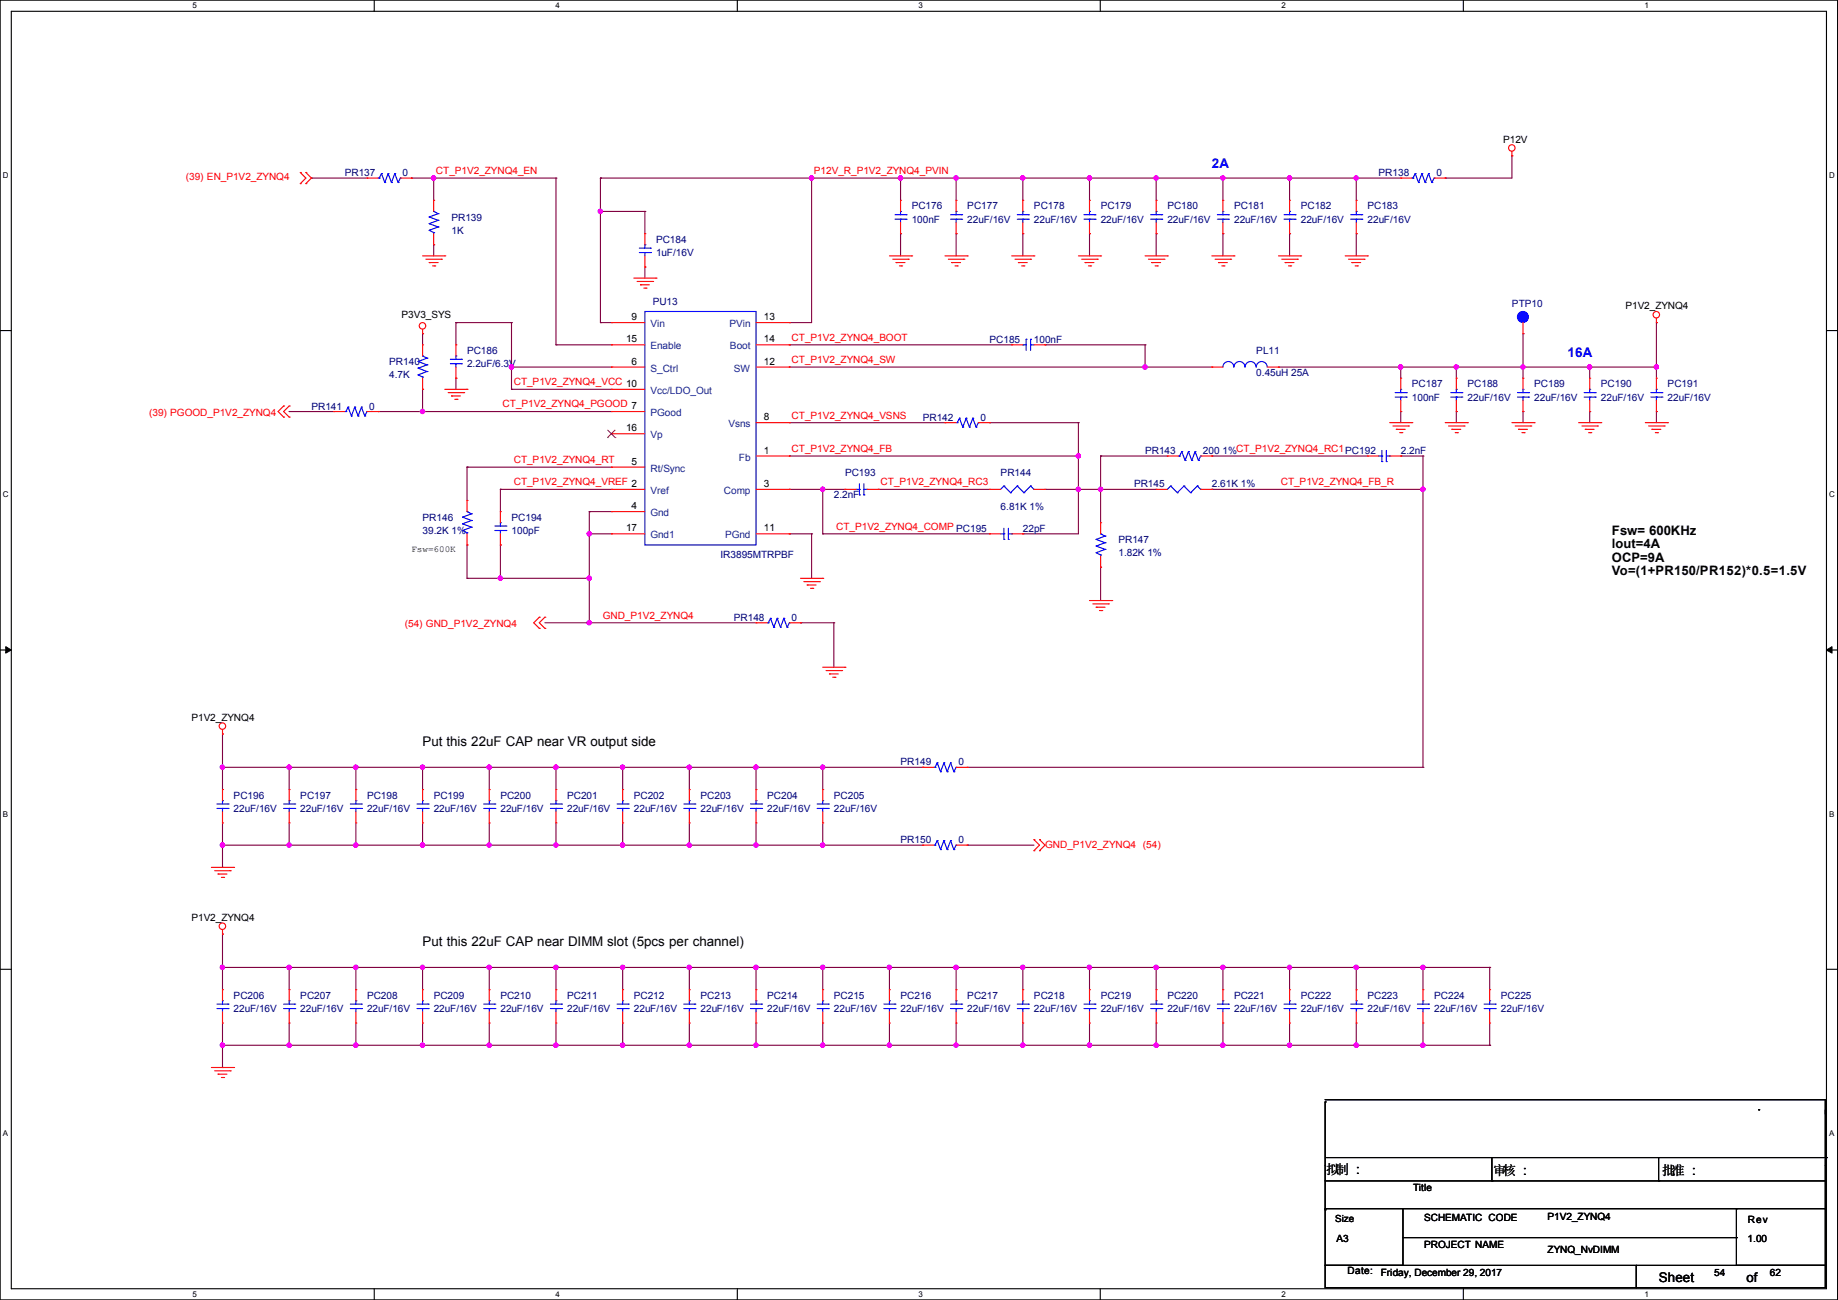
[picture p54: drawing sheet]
<svg xmlns="http://www.w3.org/2000/svg" width="420mm" height="297mm" viewBox="0 0 420 297" stroke-linecap="round" stroke-linejoin="round" font-family="sans-serif">
<defs><g id="words">
<g font-size="3" fill="#00f">
<text x="276.9" y="38.4">2A</text>
<text x="358.2" y="81.6">16A</text>
</g>
<g font-size="3">
<text x="368.4" y="122.2">Fsw= 600KHz</text>
<text x="368.4" y="125.3">Iout=4A</text>
<text x="368.4" y="128.3">OCP=9A</text>
<text x="368.4" y="131.4">Vo=(1+PR150/PR152)*0.5=1.5V</text>
<text x="96.6" y="170.4">Put this 22uF CAP near VR output side</text>
<text x="96.6" y="216.2">Put this 22uF CAP near DIMM slot (5pcs per channel)</text>
<text x="303.1" y="268.2">拟制 :::</text>
<text x="303.1" y="268.2">拟制</text>
<text x="341.2" y="268.5">审核 :::</text>
<text x="341.2" y="268.5">审核</text>
<text x="379.8" y="268.5">批准 :::</text>
<text x="379.8" y="268.5">批准</text>
<text x="379" y="292.9">Sheet</text>
<text x="399.1" y="292.8">of</text>
</g>
<g font-size="2.3">
<text x="343.5" y="32.6">P12V</text>
<text x="371.4" y="70.7">P1V2_ZYNQ4</text>
<text x="91.7" y="72.7">P3V3_SYS</text>
<text x="144.3" y="73.2">9</text>
<text x="174.6" y="73.2">13</text>
<text x="143.1" y="78.2">15</text>
<text x="144.3" y="83.3">6</text>
<text x="174.6" y="83.3">12</text>
<text x="174.6" y="78.2">14</text>
<text x="143.1" y="98.6">16</text>
<text x="174.6" y="96">8</text>
<text x="144.3" y="106.2">5</text>
<text x="174.6" y="103.6">1</text>
<text x="174.6" y="111.3">3</text>
<text x="144.3" y="116.3">4</text>
<text x="143.1" y="121.4">17</text>
<text x="174.6" y="121.4">11</text>
<text x="43.7" y="164.7">P1V2_ZYNQ4</text>
<text x="43.7" y="210.4">P1V2_ZYNQ4</text>
<text x="322.9" y="272.1">Title</text>
<text x="325.4" y="279">SCHEMATIC CODE</text>
<text x="353.6" y="278.7">P1V2_ZYNQ4</text>
<text x="399.4" y="279.5">Rev</text>
<text x="305.4" y="283.8">A3</text>
<text x="325.4" y="285.1">PROJECT NAME</text>
<text x="353.6" y="286.3">ZYNQ_NvDIMM</text>
<text x="399.4" y="283.8">1.00</text>
<text x="307.9" y="291.2">Date:</text>
<text x="315.5" y="291.4">Friday, December 29, 2017</text>
<text x="391.7" y="291.4">54</text>
<text x="404.4" y="291.4">62</text>
</g>
<g font-size="2.3" fill="#f00">
<text x="42.5" y="41.2">(39) EN_P1V2_ZYNQ4</text>
<text x="99.6" y="39.8">CT_P1V2_ZYNQ4_EN</text>
<text x="186" y="39.8">P12V_R_P1V2_ZYNQ4_PVIN</text>
<text x="180.9" y="77.9">CT_P1V2_ZYNQ4_BOOT</text>
<text x="180.9" y="82.9">CT_P1V2_ZYNQ4_SW</text>
<text x="117.4" y="88">CT_P1V2_ZYNQ4_VCC 10</text>
<text x="34.1" y="95.1">(39) PGOOD_P1V2_ZYNQ4</text>
<text x="114.9" y="93.1">CT_P1V2_ZYNQ4_PGOOD 7</text>
<text x="180.9" y="95.6">CT_P1V2_ZYNQ4_VSNS</text>
<text x="117.4" y="105.8">CT_P1V2_ZYNQ4_RT</text>
<text x="180.9" y="103.3">CT_P1V2_ZYNQ4_FB</text>
<text x="117.4" y="110.9">CT_P1V2_ZYNQ4_VREF 2</text>
<text x="201.2" y="110.9">CT_P1V2_ZYNQ4_RC3</text>
<text x="292.7" y="110.9">CT_P1V2_ZYNQ4_FB_R</text>
<text x="191.1" y="121">CT_P1V2_ZYNQ4_COMP PC195</text>
<text x="92.5" y="143.3">(54) GND_P1V2_ZYNQ4</text>
<text x="137.7" y="141.4">GND_P1V2_ZYNQ4</text>
<text x="238.8" y="193.6">GND_P1V2_ZYNQ4 (54)</text>
</g>
<g font-size="2.3" fill="#000080">
<text x="78.8" y="40.2">PR137</text>
<text x="92" y="40.2">0</text>
<text x="315" y="40.2">PR138</text>
<text x="328.2" y="40.2">0</text>
<text x="208.3" y="47.8">PC176</text>
<text x="221" y="47.8">PC177</text>
<text x="236.3" y="47.8">PC178</text>
<text x="251.5" y="47.8">PC179</text>
<text x="266.8" y="47.8">PC180</text>
<text x="282" y="47.8">PC181</text>
<text x="297.2" y="47.8">PC182</text>
<text x="312.5" y="47.8">PC183</text>
<text x="103.2" y="50.4">PR139</text>
<text x="103.2" y="53.4">1K</text>
<text x="208.3" y="50.9">100nF</text>
<text x="221" y="50.9">22uF/16V</text>
<text x="236.3" y="50.9">22uF/16V</text>
<text x="251.5" y="50.9">22uF/16V</text>
<text x="266.8" y="50.9">22uF/16V</text>
<text x="282" y="50.9">22uF/16V</text>
<text x="297.2" y="50.9">22uF/16V</text>
<text x="312.5" y="50.9">22uF/16V</text>
<text x="149.9" y="55.5">PC184</text>
<text x="149.9" y="58.5">1uF/16V</text>
<text x="149.1" y="69.7">PU13</text>
<text x="345.5" y="70.2">PTP10</text>
<text x="88.9" y="83.4">PR140</text>
<text x="106.7" y="80.9">PC186</text>
<text x="106.7" y="83.9">2.2uF/6.3V</text>
<text x="226.1" y="78.3">PC185</text>
<text x="236.3" y="78.3">100nF</text>
<text x="287.1" y="80.9">PL11</text>
<text x="88.9" y="86.4">4.7K</text>
<text x="287.1" y="85.9">0.45uH 25A</text>
<text x="322.6" y="88.5">PC187</text>
<text x="335.3" y="88.5">PC188</text>
<text x="350.6" y="88.5">PC189</text>
<text x="365.8" y="88.5">PC190</text>
<text x="381.1" y="88.5">PC191</text>
<text x="71.2" y="93.6">PR141</text>
<text x="84.4" y="93.6">0</text>
<text x="322.6" y="91.5">100nF</text>
<text x="335.3" y="91.5">22uF/16V</text>
<text x="350.6" y="91.5">22uF/16V</text>
<text x="365.8" y="91.5">22uF/16V</text>
<text x="381.1" y="91.5">22uF/16V</text>
<text x="210.9" y="96.1">PR142</text>
<text x="224.1" y="96.1">0</text>
<text x="261.7" y="103.7">PR143</text>
<text x="274.9" y="103.7">200 1%CT_P1V2_ZYNQ4_RC1PC192</text>
<text x="320.1" y="103.7">2.2nF</text>
<text x="190.6" y="113.9">2.2nF</text>
<text x="193.1" y="108.8">PC193</text>
<text x="228.7" y="108.8">PR144</text>
<text x="259.1" y="111.3">PR145</text>
<text x="276.9" y="111.3">2.61K 1%</text>
<text x="96.6" y="119">PR146</text>
<text x="116.9" y="119">PC194</text>
<text x="228.7" y="116.4">6.81K 1%</text>
<text x="96.6" y="122">39.2K 1%</text>
<text x="116.9" y="122">100pF</text>
<text x="233.7" y="121.5">22pF</text>
<text x="255.6" y="124">PR147</text>
<text x="164.6" y="127.6">IR3895MTRPBF</text>
<text x="255.6" y="127.1">1.82K 1%</text>
<text x="167.7" y="141.8">PR148</text>
<text x="180.9" y="141.8">0</text>
<text x="205.8" y="174.8">PR149</text>
<text x="219" y="174.8">0</text>
<text x="53.4" y="182.5">PC196</text>
<text x="53.4" y="185.5">22uF/16V</text>
<text x="68.6" y="182.5">PC197</text>
<text x="68.6" y="185.5">22uF/16V</text>
<text x="83.9" y="182.5">PC198</text>
<text x="83.9" y="185.5">22uF/16V</text>
<text x="99.1" y="182.5">PC199</text>
<text x="99.1" y="185.5">22uF/16V</text>
<text x="114.4" y="182.5">PC200</text>
<text x="114.4" y="185.5">22uF/16V</text>
<text x="129.6" y="182.5">PC201</text>
<text x="129.6" y="185.5">22uF/16V</text>
<text x="144.8" y="182.5">PC202</text>
<text x="144.8" y="185.5">22uF/16V</text>
<text x="160.1" y="182.5">PC203</text>
<text x="160.1" y="185.5">22uF/16V</text>
<text x="175.3" y="182.5">PC204</text>
<text x="175.3" y="185.5">22uF/16V</text>
<text x="190.6" y="182.5">PC205</text>
<text x="190.6" y="185.5">22uF/16V</text>
<text x="205.8" y="192.6">PR150</text>
<text x="219" y="192.6">0</text>
<text x="53.4" y="228.2">PC206</text>
<text x="53.4" y="231.2">22uF/16V</text>
<text x="68.6" y="228.2">PC207</text>
<text x="68.6" y="231.2">22uF/16V</text>
<text x="83.9" y="228.2">PC208</text>
<text x="83.9" y="231.2">22uF/16V</text>
<text x="99.1" y="228.2">PC209</text>
<text x="99.1" y="231.2">22uF/16V</text>
<text x="114.4" y="228.2">PC210</text>
<text x="114.4" y="231.2">22uF/16V</text>
<text x="129.6" y="228.2">PC211</text>
<text x="129.6" y="231.2">22uF/16V</text>
<text x="144.8" y="228.2">PC212</text>
<text x="144.8" y="231.2">22uF/16V</text>
<text x="160.1" y="228.2">PC213</text>
<text x="160.1" y="231.2">22uF/16V</text>
<text x="175.3" y="228.2">PC214</text>
<text x="175.3" y="231.2">22uF/16V</text>
<text x="190.6" y="228.2">PC215</text>
<text x="190.6" y="231.2">22uF/16V</text>
<text x="205.8" y="228.2">PC216</text>
<text x="205.8" y="231.2">22uF/16V</text>
<text x="221" y="228.2">PC217</text>
<text x="221" y="231.2">22uF/16V</text>
<text x="236.3" y="228.2">PC218</text>
<text x="236.3" y="231.2">22uF/16V</text>
<text x="251.5" y="228.2">PC219</text>
<text x="251.5" y="231.2">22uF/16V</text>
<text x="266.8" y="228.2">PC220</text>
<text x="266.8" y="231.2">22uF/16V</text>
<text x="282" y="228.2">PC221</text>
<text x="282" y="231.2">22uF/16V</text>
<text x="297.2" y="228.2">PC222</text>
<text x="297.2" y="231.2">22uF/16V</text>
<text x="312.5" y="228.2">PC223</text>
<text x="312.5" y="231.2">22uF/16V</text>
<text x="327.7" y="228.2">PC224</text>
<text x="327.7" y="231.2">22uF/16V</text>
<text x="343" y="228.2">PC225</text>
<text x="343" y="231.2">22uF/16V</text>
</g>
<g font-size="2.3" fill="#004080">
<text x="148.6" y="74.8">Vin</text>
<text x="166.7" y="74.8">PVin</text>
<text x="148.6" y="79.8">Enable</text>
<text x="166.8" y="79.8">Boot</text>
<text x="148.6" y="84.9">S_Ctrl</text>
<text x="167.7" y="84.9">SW</text>
<text x="148.6" y="95.1">PGood</text>
<text x="148.6" y="90">Vcc/LDO_Out</text>
<text x="148.6" y="100.2">Vp</text>
<text x="166.5" y="97.6">Vsns</text>
<text x="148.6" y="107.8">Rt/Sync</text>
<text x="168.8" y="105.2">Fb</text>
<text x="148.6" y="112.9">Vref</text>
<text x="165.4" y="112.9">Comp</text>
<text x="148.6" y="117.9">Gnd</text>
<text x="148.6" y="123">Gnd1</text>
<text x="165.7" y="123">PGnd</text>
</g>
<text font-size="2.2" x="305.1" y="279.2">Size</text>
<text font-size="2.1" x="94" y="126.2">Fsw=600K</text>
<g font-size="1.8">
<text x="44" y="1.9">5</text>
<text x="127" y="1.9">4</text>
<text x="209.9" y="1.9">3</text>
<text x="292.9" y="1.9">2</text>
<text x="375.8" y="1.9">1</text>
<text x=".7" y="40.6">D</text>
<text x="418" y="40.6">D</text>
<text x=".7" y="113.6">C</text>
<text x="418" y="113.6">C</text>
<text x=".7" y="186.6">B</text>
<text x="418" y="186.6">B</text>
<text x=".7" y="259.5">A</text>
<text x="418" y="259.5">A</text>
<text x="44" y="296.3">5</text>
<text x="127" y="296.3">4</text>
<text x="209.9" y="296.3">3</text>
<text x="292.9" y="296.3">2</text>
<text x="375.8" y="296.3">1</text>
</g>
</g></defs>
<path d="M0 0h419.9v297h-419.9zM2.6 2.6h414.8v291.8h-414.8z" fill="none" stroke="#000" stroke-width=".25"/>
<g fill="#fff">
<path d="M44 .3h1v2h-1z"/>
<path d="M44 294.7h1v2h-1z"/>
</g>
<path d="M85.5 0v2.6M85.5 294.4v2.6" fill="none" stroke="#000" stroke-width=".25"/>
<g fill="#fff">
<path d="M127 .3h.9v2h-.9z"/>
<path d="M127 294.7h.9v2h-.9z"/>
</g>
<path d="M168.5 0v2.6M168.5 294.4v2.6" fill="none" stroke="#000" stroke-width=".25"/>
<g fill="#fff">
<path d="M209.9 .3h1v2h-1z"/>
<path d="M209.9 294.7h1v2h-1z"/>
</g>
<path d="M251.4 0v2.6M251.4 294.4v2.6" fill="none" stroke="#000" stroke-width=".25"/>
<g fill="#fff">
<path d="M292.9 .3h.9v2h-.9z"/>
<path d="M292.9 294.7h.9v2h-.9z"/>
</g>
<path d="M334.4 0v2.6M334.4 294.4v2.6" fill="none" stroke="#000" stroke-width=".25"/>
<g fill="#fff">
<path d="M375.8 .3h1v2h-1z"/>
<path d="M375.8 294.7h1v2h-1z"/>
<path d="M.7 39h1.2v2h-1.2z"/>
<path d="M418 39h1.3v2h-1.3z"/>
<path d="M.7 112h1.2v2h-1.2z"/>
<path d="M418 112h1.3v2h-1.3z"/>
</g>
<path d="M0 75.5h2.6M417.4 75.5h2.5" fill="none" stroke="#000" stroke-width=".25"/>
<g fill="#fff">
<path d="M.7 185h1.2v1.9h-1.2z"/>
<path d="M418 185h1.2v1.9h-1.2z"/>
</g>
<path d="M0 148.5h2.6M417.4 148.5h2.5" fill="none" stroke="#000" stroke-width=".25"/>
<path d="M1.3 147.7l1.3 .8-1.3 .7zM417.4 148.5l1.2-.8v1.5z" fill="#000" stroke="#000" stroke-width=".23"/>
<g fill="#fff">
<path d="M.7 257.9h1.2v2h-1.2z"/>
<path d="M418 257.9h1.2v2h-1.2z"/>
</g>
<g fill="none" stroke="#000" stroke-width=".25">
<path d="M0 221.4h2.6M417.4 221.4h2.5M302.8 251.8h.1M302.8 251.8v24.6M302.8 251.2h114.3M401.9 253.5h.1M417.1 251.2h.1M417.1 251.2v24.9M302.8 276.1h17.8v13h-17.8zM302.8 276.4h.1M302.8 269.8h114.3M303.1 264.5h114.3"/>
<path d="M320.6 276.1h76.2M340.9 269.8h.1M340.9 264.5v5.3M379 269.8h.1M379 264.5v5.3M396.8 276.1h20.3v13h-20.3zM396.8 276.1h.1M417.1 269.8h.1M417.1 266.2h.1M417.1 276.1h.1M417.4 264.5h.1M302.8 289.1h71.1v5.1h-71.1z"/>
<path d="M320.6 282.7h76.2M373.9 289.1h43.2v5.1h-43.2zM396.8 282.7h.1"/>
</g>
<g fill="none" stroke="#800040" stroke-width=".25">
<path d="M345.5 35.6h.1M345.5 35.6v5.1h-15.3M71.2 40.7h.1M71.2 40.7h12.7M94 40.7h.1M94 40.7h33M99.1 40.7h.1M99.1 55.9h.1M99.1 40.7v5.1M99.1 55.9v2.6M127 40.7h.1M127 40.7v38.1"/>
<path d="M137.2 40.7h.1M137.2 48.3h.1M137.2 40.7h182.9M137.2 40.7v33M137.2 48.3h10.2M147.4 48.3h.1M147.4 48.3v5.1M185.5 40.7h.1M185.5 40.7v33h-5.1M205.8 40.7h.1M205.8 53.4h.1M205.8 40.7v5.1"/>
<path d="M205.8 53.4v5.1M218.5 53.4h.1M218.5 40.7h.1M218.5 40.7v5.1M218.5 53.4v5.1M233.7 40.7h.1M233.7 53.4h.1M233.7 40.7v5.1M233.7 53.4v5.1M249 40.7h.1M249 53.4h.1M249 40.7v5.1"/>
<path d="M249 53.4v5.1M264.2 40.7h.1M264.2 53.4h.1M264.2 40.7v5.1M264.2 53.4v5.1M279.4 40.7h.1M279.4 53.4h.1M279.4 40.7v5.1M279.4 53.4v5.1M294.7 40.7h.1M294.7 53.4h.1M294.7 40.7v5.1"/>
<path d="M294.7 53.4v5.1M309.9 40.7h.1M309.9 53.4h.1M309.9 40.7v5.1M309.9 53.4v5.1M330.2 40.7h.1M96.6 76.2h.1M96.6 76.2v2.6M104.2 73.7h.1M104.2 73.7v5.1M104.2 73.7h12.7M116.9 73.7h.1"/>
<path d="M116.9 73.7v15.2M127 78.8h.1M127 78.8h12.7M137.2 73.7h.1M137.2 73.7h2.5M147.4 61h.1M147.4 61v2.5M180.4 78.8h.1M180.4 73.7h.1M180.4 78.8h50.8M238.8 78.8h.1M238.8 78.8h22.9"/>
<path d="M261.7 78.8h.1M261.7 78.8v5.1M348 76.2h.1M348 76.2v10.2M378.5 73.7h.1M378.5 73.7v12.7M66.1 94h.1M66.1 94h10.1M86.4 94h.1M86.4 94h53.3M96.6 88.9h.1M96.6 94h.1"/>
<path d="M96.6 88.9v5.1M104.2 86.4h.1M104.2 86.4v2.5M116.9 83.9h.1M116.9 88.9h.1M116.9 83.9h22.8M116.9 88.9h22.8M180.4 83.9h.1M180.4 96.6h.1M180.4 83.9h96.5M180.4 96.6h35.5M226.1 96.6h.1"/>
<path d="M226.1 96.6h20.3M246.4 96.6h.1M246.4 96.6v25.4h-12.7M261.7 83.9h.1M292.1 83.9h.1M292.1 83.9h86.4M320.1 83.9h.1M320.1 94h.1M320.1 83.9v2.5M320.1 94v2.6M332.8 83.9h.1M332.8 94h.1"/>
<path d="M332.8 83.9v2.5M332.8 94v2.6M348 83.9h.1M348 94h.1M348 94v2.6M363.3 83.9h.1M363.3 94h.1M363.3 83.9v2.5M363.3 94v2.6M378.5 94h.1M378.5 83.9h.1M378.5 94v2.6"/>
<path d="M106.7 106.7h.1M106.7 106.7v7.6M106.7 106.7h33M114.3 111.8h.1M114.3 111.8h25.4M114.3 111.8v5.1M134.7 116.9h.1M134.7 116.9h5M134.7 116.9v25.4M180.4 111.8h.1M180.4 104.2h.1M180.4 111.8h12.7"/>
<path d="M180.4 104.2h66M188 111.8h.1M188 111.8v10.2M200.7 111.8h.1M200.7 111.8h25.4M238.8 111.8h25.4M246.4 104.2h.1M246.4 111.8h.1M251.5 111.8h.1M251.5 104.2h.1M251.5 104.2v15.2M251.5 104.2h15.2"/>
<path d="M276.9 104.2h.1M276.9 111.8h.1M276.9 111.8h48.3M276.9 104.2h35.6M320.1 104.2h.1M320.1 104.2h5.1M325.2 104.2h.1M325.2 111.8h.1M325.2 104.2v71.1M106.7 132.1h.1M106.7 124.5h.1M106.7 132.1h28"/>
<path d="M106.7 124.5v7.6M114.3 132.1h.1M114.3 124.5h.1M114.3 124.5v7.6M134.7 122h.1M134.7 132.1h.1M134.7 122h5M180.4 122h.1M180.4 122h5.1M185.5 122h.1M185.5 122v10.1M188 122h.1"/>
<path d="M188 122h38.1M233.7 122h.1M251.5 129.6h.1M251.5 129.6v7.6M124.5 142.3h48.3M134.7 142.3h.1M182.9 142.3h.1M182.9 142.3h7.6M190.5 142.3h.1M190.5 142.3v10.1M50.8 167.7h.1M50.8 175.3h.1"/>
<path d="M50.8 167.7v12.7M50.8 175.3h160.1M66.1 175.3h.1M66.1 175.3v5.1M81.3 175.3h.1M81.3 175.3v5.1M96.6 175.3h.1M96.6 175.3v5.1M111.8 175.3h.1M111.8 175.3v5.1M127 175.3h.1M127 175.3v5.1"/>
<path d="M142.3 175.3h.1M142.3 175.3v5.1M157.5 175.3h.1M157.5 175.3v5.1M172.8 175.3h.1M172.8 175.3v5.1M188 175.3h.1M188 175.3v5.1M210.9 175.3h.1M221 175.3h104.2M325.2 175.3h.1M50.8 193.1h.1"/>
<path d="M50.8 198.2h.1M50.8 188v10.2M50.8 193.1h160.1M66.1 193.1h.1M66.1 188v5.1M81.3 193.1h.1M81.3 188v5.1M96.6 193.1h.1M96.6 188v5.1M111.8 193.1h.1M111.8 188v5.1M127 193.1h.1"/>
<path d="M127 188v5.1M142.3 193.1h.1M142.3 188v5.1M157.5 193.1h.1M157.5 188v5.1M172.8 193.1h.1M172.8 188v5.1M188 193.1h.1M188 188v5.1M221 193.1h.1M221 193.1h15.3M50.8 213.4h.1"/>
<path d="M50.8 213.4v12.7M50.8 221h.1M50.8 238.8h.1M50.8 233.7v10.2M50.8 221h289.6M50.8 238.8h289.6M66.1 221h.1M66.1 238.8h.1M66.1 221v5.1M66.1 233.7v5.1M81.3 221h.1M81.3 238.8h.1"/>
<path d="M81.3 221v5.1M81.3 233.7v5.1M96.6 221h.1M96.6 238.8h.1M96.6 221v5.1M96.6 233.7v5.1M111.8 221h.1M111.8 238.8h.1M111.8 221v5.1M111.8 233.7v5.1M127 221h.1M127 238.8h.1"/>
<path d="M127 221v5.1M127 233.7v5.1M142.3 221h.1M142.3 238.8h.1M142.3 221v5.1M142.3 233.7v5.1M157.5 221h.1M157.5 238.8h.1M157.5 221v5.1M157.5 233.7v5.1M172.8 221h.1M172.8 238.8h.1"/>
<path d="M172.8 221v5.1M172.8 233.7v5.1M188 221h.1M188 238.8h.1M188 221v5.1M188 233.7v5.1M203.2 221h.1M203.2 238.8h.1M203.2 221v5.1M203.2 233.7v5.1M218.5 221h.1M218.5 238.8h.1"/>
<path d="M218.5 221v5.1M218.5 233.7v5.1M233.7 221h.1M233.7 238.8h.1M233.7 221v5.1M233.7 233.7v5.1M249 221h.1M249 238.8h.1M249 221v5.1M249 233.7v5.1M264.2 221h.1M264.2 238.8h.1"/>
<path d="M264.2 221v5.1M264.2 233.7v5.1M279.4 221h.1M279.4 238.8h.1M279.4 221v5.1M279.4 233.7v5.1M294.7 221h.1M294.7 238.8h.1M294.7 221v5.1M294.7 233.7v5.1M309.9 221h.1M309.9 238.8h.1"/>
<path d="M309.9 221v5.1M309.9 233.7v5.1M325.2 221h.1M325.2 238.8h.1M325.2 221v5.1M325.2 233.7v5.1M340.4 221h.1M340.4 238.8h.1M340.4 221v5.1M340.4 233.7v5.1M50.8 243.9h.1"/>
</g>
<g fill="#f0f" stroke="#f0f" stroke-width=".25">
<circle cx="218.5" cy="40.7" r=".49"/>
<circle cx="205.8" cy="40.7" r=".49"/>
<circle cx="185.4" cy="40.7" r=".49"/>
<circle cx="320.1" cy="83.8" r=".49"/>
<circle cx="251.5" cy="111.8" r=".49"/>
<circle cx="116.9" cy="83.8" r=".49"/>
<circle cx="96.5" cy="94" r=".49"/>
<circle cx="378.5" cy="83.8" r=".49"/>
<circle cx="134.6" cy="142.3" r=".49"/>
<circle cx="363.2" cy="83.8" r=".49"/>
<circle cx="248.9" cy="40.7" r=".49"/>
<circle cx="233.7" cy="40.7" r=".49"/>
<circle cx="279.4" cy="40.7" r=".49"/>
<circle cx="264.2" cy="40.7" r=".49"/>
<circle cx="332.8" cy="83.8" r=".49"/>
<circle cx="188" cy="111.8" r=".49"/>
<circle cx="246.4" cy="104.2" r=".49"/>
<circle cx="246.4" cy="111.8" r=".49"/>
<circle cx="261.6" cy="83.8" r=".49"/>
<circle cx="137.2" cy="48.3" r=".49"/>
<circle cx="134.6" cy="121.9" r=".49"/>
<circle cx="114.3" cy="132.1" r=".49"/>
<circle cx="348" cy="83.8" r=".49"/>
<circle cx="99.1" cy="40.7" r=".49"/>
<circle cx="134.6" cy="132.1" r=".49"/>
<circle cx="294.7" cy="40.7" r=".49"/>
<circle cx="309.9" cy="40.7" r=".49"/>
<circle cx="50.8" cy="175.3" r=".49"/>
<circle cx="66.1" cy="175.3" r=".49"/>
<circle cx="81.3" cy="175.3" r=".49"/>
<circle cx="142.3" cy="175.3" r=".49"/>
<circle cx="127" cy="175.3" r=".49"/>
<circle cx="188" cy="175.3" r=".49"/>
<circle cx="157.5" cy="175.3" r=".49"/>
<circle cx="172.7" cy="175.3" r=".49"/>
<circle cx="96.5" cy="175.3" r=".49"/>
<circle cx="111.8" cy="175.3" r=".49"/>
<circle cx="50.8" cy="193.1" r=".49"/>
<circle cx="66.1" cy="193.1" r=".49"/>
<circle cx="81.3" cy="193.1" r=".49"/>
<circle cx="96.5" cy="193.1" r=".49"/>
<circle cx="111.8" cy="193.1" r=".49"/>
<circle cx="127" cy="193.1" r=".49"/>
<circle cx="142.3" cy="193.1" r=".49"/>
<circle cx="157.5" cy="193.1" r=".49"/>
<circle cx="172.7" cy="193.1" r=".49"/>
<circle cx="188" cy="193.1" r=".49"/>
<circle cx="81.3" cy="221" r=".49"/>
<circle cx="50.8" cy="221" r=".49"/>
<circle cx="66.1" cy="221" r=".49"/>
<circle cx="96.5" cy="221" r=".49"/>
<circle cx="142.3" cy="221" r=".49"/>
<circle cx="127" cy="221" r=".49"/>
<circle cx="157.5" cy="221" r=".49"/>
<circle cx="172.7" cy="221" r=".49"/>
<circle cx="188" cy="221" r=".49"/>
<circle cx="111.8" cy="221" r=".49"/>
<circle cx="50.8" cy="238.8" r=".49"/>
<circle cx="66.1" cy="238.8" r=".49"/>
<circle cx="81.3" cy="238.8" r=".49"/>
<circle cx="96.5" cy="238.8" r=".49"/>
<circle cx="111.8" cy="238.8" r=".49"/>
<circle cx="127" cy="238.8" r=".49"/>
<circle cx="142.3" cy="238.8" r=".49"/>
<circle cx="157.5" cy="238.8" r=".49"/>
<circle cx="172.7" cy="238.8" r=".49"/>
<circle cx="188" cy="238.8" r=".49"/>
<circle cx="203.2" cy="221" r=".49"/>
<circle cx="218.5" cy="221" r=".49"/>
<circle cx="233.7" cy="221" r=".49"/>
<circle cx="248.9" cy="221" r=".49"/>
<circle cx="264.2" cy="221" r=".49"/>
<circle cx="279.4" cy="221" r=".49"/>
<circle cx="294.7" cy="221" r=".49"/>
<circle cx="309.9" cy="221" r=".49"/>
<circle cx="325.1" cy="221" r=".49"/>
<circle cx="309.9" cy="238.8" r=".49"/>
<circle cx="325.1" cy="238.8" r=".49"/>
<circle cx="294.7" cy="238.8" r=".49"/>
<circle cx="264.2" cy="238.8" r=".49"/>
<circle cx="279.4" cy="238.8" r=".49"/>
<circle cx="233.7" cy="238.8" r=".49"/>
<circle cx="248.9" cy="238.8" r=".49"/>
<circle cx="203.2" cy="238.8" r=".49"/>
<circle cx="218.5" cy="238.8" r=".49"/>
<circle cx="325.1" cy="111.8" r=".49"/>
</g>
<g fill="none" stroke="#f00" stroke-width=".25">
<path d="M68.6 39.4h.1M68.6 39.4l1.3 1.3-1.3 1.3M69.9 39.4h.1M69.9 39.4l1.3 1.3-1.3 1.3M345.5 35.6h.1M345.5 34.6v1M68.6 42h.1M69.9 42h.1M83.9 40.7h.1M83.9 40.7h2.5M91.5 40.7h2.5M94 40.7h.1"/>
<path d="M96.6 58.5h5M97.3 59.2h3.6M98.1 60h.1M98.1 60h2M99.1 55.9h.1M99.1 45.8h.1M99.1 45.8v2.5M99.1 53.4v2.5M100.9 59.2h.1M101.6 58.5h.1M147.4 53.4h.1M147.4 53.4v2.5"/>
<path d="M147.4 58.5v2.5M203.2 58.5h5.1M204 59.2h3.6M204.8 60h.1M204.8 60h2M205.8 53.4h.1M205.8 45.8h.1M205.8 45.8v2.5M205.8 50.8v2.6M207.6 59.2h.1M208.3 58.5h.1M215.9 58.5h5.1"/>
<path d="M216.7 59.2h3.6M217.5 60h.1M217.5 60h2M218.5 53.4h.1M218.5 45.8h.1M218.5 45.8v2.5M218.5 50.8v2.6M220.3 59.2h.1M221 58.5h.1M231.2 58.5h5.1M231.9 59.2h3.6M232.7 60h.1"/>
<path d="M232.7 60h2M233.7 53.4h.1M233.7 45.8h.1M233.7 45.8v2.5M233.7 50.8v2.6M235.5 59.2h.1M236.3 58.5h.1M246.4 58.5h5.1M247.2 59.2h3.5M247.9 60h.1M247.9 60h2.1M249 53.4h.1"/>
<path d="M249 45.8h.1M249 45.8v2.5M249 50.8v2.6M250.7 59.2h.1M251.5 58.5h.1M261.7 58.5h5M262.4 59.2h3.6M263.2 60h.1M263.2 60h2M264.2 53.4h.1M264.2 45.8h.1M264.2 45.8v2.5"/>
<path d="M264.2 50.8v2.6M266 59.2h.1M266.7 58.5h.1M276.9 58.5h5.1M277.7 59.2h3.5M278.4 60h.1M278.4 60h2.1M279.4 53.4h.1M279.4 45.8h.1M279.4 45.8v2.5M279.4 50.8v2.6M281.2 59.2h.1"/>
<path d="M282 58.5h.1M292.1 58.5h5.1M292.9 59.2h3.6M293.7 60h.1M293.7 60h2M294.7 53.4h.1M294.7 45.8h.1M294.7 45.8v2.5M294.7 50.8v2.6M296.5 59.2h.1M297.2 58.5h.1M307.4 58.5h5.1"/>
<path d="M308.1 59.2h3.6M308.9 60h.1M308.9 60h2M309.9 53.4h.1M309.9 45.8h.1M309.9 45.8v2.5M309.9 50.8v2.6M311.7 59.2h.1M312.5 58.5h.1M320.1 40.7h.1M320.1 40.7h2.5M327.7 40.7h2.5"/>
<path d="M330.2 40.7h.1M96.6 76.2h.1M96.6 78.8h.1M96.6 75.2v1M96.6 78.8v2.5M98.8 60.7h.6M99.4 60.7h.1M104.2 78.8h.1M104.2 78.8v2.5M139.7 73.7h.1M139.7 78.8h.1M139.7 78.8h7.7"/>
<path d="M139.7 73.7h7.7M144.8 63.5h5.1M145.6 64.3h3.5M146.3 65.1h.1M146.3 65.1h2.1M147.1 65.8h.5M147.4 61h.1M147.6 65.8h.1M149.1 64.3h.1M149.9 63.5h.1M172.8 78.8h7.6M172.8 73.7h7.6"/>
<path d="M180.4 73.7h.1M180.4 78.8h.1M205.5 60.7h.5M206 60.7h.1M218.2 60.7h.5M218.7 60.7h.1M231.2 78.8h.1M231.2 78.8h2.5M233.5 60.7h.5M234 60.7h.1M236.3 78.8h2.5M238.8 78.8h.1"/>
<path d="M248.7 60.7h.5M249.2 60.7h.1M263.9 60.7h.6M264.5 60.7h.1M279.2 60.7h.5M279.7 60.7h.1M294.4 60.7h.5M294.9 60.7h.1M309.7 60.7h.5M310.2 60.7h.1M348 76.2h.1M348 73.7v2.5"/>
<path d="M378.5 73.7h.1M378.5 72.7v1M64.8 92.8h.1M64.8 95.3h.1M64.8 92.8l-1.3 1.2 1.3 1.3M66.1 92.8h.1M66.1 95.3h.1M66.1 92.8l-1.3 1.2 1.3 1.3M76.2 94h.1M76.2 94h2.6M83.9 94h2.5M86.4 94h.1"/>
<path d="M96.6 88.9h.1M96.6 86.4v2.5M101.6 88.9h5.1M102.4 89.7h3.6M103.2 90.5h.1M103.2 90.5h2M103.9 91.2h.5M104.2 86.4h.1M104.2 83.9v2.5M104.4 91.2h.1M106 89.7h.1M106.7 88.9h.1"/>
<path d="M139.7 83.9h.1M139.7 94h.1M139.7 88.9h.1M139.7 99.1h.1M139.7 88.9h7.7M139.7 94h7.7M139.7 83.9h7.7M139.7 99.1h7.7M172.8 96.6h7.6M172.8 83.9h7.6M180.4 96.6h.1M180.4 83.9h.1"/>
<path d="M215.9 96.6h.1M215.9 96.6h2.6M223.6 96.6h2.5M226.1 96.6h.1M276.9 83.9h.1M276.9 83.9h2.5M289.6 83.9h2.5M292.1 83.9h.1M317.5 96.6h5.1M318.3 97.3h3.6M319.1 98.1h.1M319.1 98.1h2"/>
<path d="M319.8 98.8h.5M320.1 94h.1M320.1 86.4h.1M320.1 86.4v2.5M320.1 91.5v2.5M320.3 98.8h.1M321.9 97.3h.1M322.6 96.6h.1M330.2 96.6h5.1M331 97.3h3.6M331.8 98.1h.1M331.8 98.1h2"/>
<path d="M332.5 98.8h.5M332.8 94h.1M332.8 86.4h.1M332.8 86.4v2.5M332.8 91.5v2.5M333 98.8h.1M334.6 97.3h.1M335.3 96.6h.1M345.5 96.6h5.1M346.2 97.3h3.6M347 98.1h.1M347 98.1h2"/>
<path d="M347.8 98.8h.5M348 94h.1M348 86.4h.1M348 86.4v2.5M348 91.5v2.5M348.3 98.8h.1M349.8 97.3h.1M350.6 96.6h.1M360.7 96.6h5.1M361.5 97.3h3.5M362.2 98.1h.1M362.2 98.1h2.1"/>
<path d="M363 98.8h.5M363.3 94h.1M363.3 86.4h.1M363.3 86.4v2.5M363.3 91.5v2.5M363.5 98.8h.1M365 97.3h.1M365.8 96.6h.1M376 96.6h5M376.7 97.3h3.6M377.5 98.1h.1M377.5 98.1h2"/>
<path d="M378.2 98.8h.6M378.5 94h.1M378.5 86.4h.1M378.5 86.4v2.5M378.5 91.5v2.5M378.8 98.8h.1M380.3 97.3h.1M381 96.6h.1M106.7 114.3h.1M106.7 114.3v2.6M114.3 116.9h.1M114.3 116.9v2.5"/>
<path d="M139.7 111.8h.1M139.7 116.9h.1M139.7 106.7h.1M139.7 111.8h7.7M139.7 116.9h7.7M139.7 106.7h7.7M172.8 111.8h7.6M172.8 104.2h7.6M180.4 104.2h.1M180.4 111.8h.1M193.1 111.8h.1M193.1 111.8h2.5"/>
<path d="M198.2 111.8h2.5M200.7 111.8h.1M226.1 111.8h.1M226.1 111.8h2.5M236.3 111.8h2.5M238.8 111.8h.1M251.5 119.4h.1M251.5 119.4v2.6M264.2 111.8h.1M264.2 111.8h2.5M266.7 104.2h.1M266.7 104.2h2.6"/>
<path d="M274.4 111.8h2.5M274.4 104.2h2.5M276.9 104.2h.1M276.9 111.8h.1M312.5 104.2h.1M312.5 104.2h2.5M317.5 104.2h2.6M320.1 104.2h.1M106.7 124.5h.1M106.7 122v2.5M114.3 124.5h.1M114.3 122v2.5"/>
<path d="M139.7 122h.1M139.7 122h7.7M172.8 122h7.6M180.4 122h.1M182.9 132.1h5.1M183.7 132.9h3.5M184.4 133.6h.1M184.4 133.6h2.1M185.2 134.4h.5M185.7 134.4h.1M187.2 132.9h.1M188 132.1h.1"/>
<path d="M226.1 122h.1M226.1 122h2.5M231.2 122h2.5M233.7 122h.1M249 137.2h5M249.7 138h3.6M250.5 138.7h.1M250.5 138.7h2M251.2 139.5h.6M251.5 129.6h.1M251.5 127v2.6M251.8 139.5h.1"/>
<path d="M253.3 138h.1M254 137.2h.1M123.2 141h.1M123.2 143.6h.1M123.2 141l-1.2 1.3 1.2 1.3M124.5 141h.1M124.5 143.6h.1M124.5 141l-1.3 1.3 1.3 1.3M172.8 142.3h.1M172.8 142.3h2.5M180.4 142.3h2.5M182.9 142.3h.1"/>
<path d="M188 152.4h5.1M188.8 153.2h3.5M189.5 154h.1M189.5 154h2.1M190.3 154.7h.5M190.8 154.7h.1M192.3 153.2h.1M193.1 152.4h.1M50.8 167.7h.1M50.8 166.7v1M210.9 175.3h.1M210.9 175.3h2.5"/>
<path d="M218.5 175.3h2.5M221 175.3h.1M48.3 198.2h5.1M49.1 198.9h3.5M49.8 199.7h.1M49.8 199.7h2.1M50.8 188h.1M50.8 180.4h.1M50.8 180.4v2.5M50.8 185.5v2.5M52.6 198.9h.1M53.4 198.2h.1"/>
<path d="M66.1 188h.1M66.1 180.4h.1M66.1 180.4v2.5M66.1 185.5v2.5M81.3 188h.1M81.3 180.4h.1M81.3 180.4v2.5M81.3 185.5v2.5M96.6 188h.1M96.6 180.4h.1M96.6 180.4v2.5M96.6 185.5v2.5"/>
<path d="M111.8 188h.1M111.8 180.4h.1M111.8 180.4v2.5M111.8 185.5v2.5M127 188h.1M127 180.4h.1M127 180.4v2.5M127 185.5v2.5M142.3 188h.1M142.3 180.4h.1M142.3 180.4v2.5M142.3 185.5v2.5"/>
<path d="M157.5 188h.1M157.5 180.4h.1M157.5 180.4v2.5M157.5 185.5v2.5M172.8 188h.1M172.8 180.4h.1M172.8 180.4v2.5M172.8 185.5v2.5M188 188h.1M188 180.4h.1M188 180.4v2.5M188 185.5v2.5"/>
<path d="M210.9 193.1h.1M210.9 193.1h2.5M218.5 193.1h2.5M221 193.1h.1M236.3 194.4h.1M236.3 191.8h.1M236.3 191.8l1.2 1.3-1.2 1.3M237.5 194.4h.1M237.5 191.8h.1M237.5 191.8l1.3 1.3-1.3 1.3M50.6 200.4h.5M50.8 213.4h.1"/>
<path d="M50.8 212.4v1M51.1 200.4h.1M50.8 233.7h.1M50.8 226.1h.1M50.8 226.1v2.5M50.8 231.2v2.5M66.1 233.7h.1M66.1 226.1h.1M66.1 226.1v2.5M66.1 231.2v2.5M81.3 233.7h.1M81.3 226.1h.1"/>
<path d="M81.3 226.1v2.5M81.3 231.2v2.5M96.6 233.7h.1M96.6 226.1h.1M96.6 226.1v2.5M96.6 231.2v2.5M111.8 233.7h.1M111.8 226.1h.1M111.8 226.1v2.5M111.8 231.2v2.5M127 233.7h.1M127 226.1h.1"/>
<path d="M127 226.1v2.5M127 231.2v2.5M142.3 233.7h.1M142.3 226.1h.1M142.3 226.1v2.5M142.3 231.2v2.5M157.5 233.7h.1M157.5 226.1h.1M157.5 226.1v2.5M157.5 231.2v2.5M172.8 233.7h.1M172.8 226.1h.1"/>
<path d="M172.8 226.1v2.5M172.8 231.2v2.5M188 233.7h.1M188 226.1h.1M188 226.1v2.5M188 231.2v2.5M203.2 233.7h.1M203.2 226.1h.1M203.2 226.1v2.5M203.2 231.2v2.5M218.5 233.7h.1M218.5 226.1h.1"/>
<path d="M218.5 226.1v2.5M218.5 231.2v2.5M233.7 233.7h.1M233.7 226.1h.1M233.7 226.1v2.5M233.7 231.2v2.5M249 233.7h.1M249 226.1h.1M249 226.1v2.5M249 231.2v2.5M264.2 233.7h.1M264.2 226.1h.1"/>
<path d="M264.2 226.1v2.5M264.2 231.2v2.5M279.4 233.7h.1M279.4 226.1h.1M279.4 226.1v2.5M279.4 231.2v2.5M294.7 233.7h.1M294.7 226.1h.1M294.7 226.1v2.5M294.7 231.2v2.5M309.9 233.7h.1M309.9 226.1h.1"/>
<path d="M309.9 226.1v2.5M309.9 231.2v2.5M325.2 233.7h.1M325.2 226.1h.1M325.2 226.1v2.5M325.2 231.2v2.5M340.4 233.7h.1M340.4 226.1h.1M340.4 226.1v2.5M340.4 231.2v2.5M48.3 243.9h5.1M49.1 244.6h3.5"/>
<path d="M49.8 245.4h.1M49.8 245.4h2.1M50.6 246.2h.5M51.1 246.2h.1M52.6 244.6h.1M53.4 243.9h.1"/>
<circle cx="345.5" cy="33.8" r=".74"/>
<circle cx="96.5" cy="74.4" r=".74"/>
<circle cx="378.5" cy="71.9" r=".74"/>
<circle cx="50.8" cy="165.9" r=".74"/>
<circle cx="50.8" cy="211.6" r=".74"/>
</g>
<g fill="none" stroke="#00f" stroke-width=".25">
<path d="M87.2 39.7h.1M87.2 39.7l-.5 1M87.2 39.7l.7 2M88.7 39.7h.1M88.7 39.7l-.8 2M88.7 39.7l.8 2M90.2 39.7h.1M90.2 39.7l-.7 2M90.2 39.7l.8 2M323.4 39.7h.1M323.4 39.7l-.5 1M323.4 39.7l.7 2"/>
<path d="M324.9 39.7h.1M324.9 39.7l-.8 2M324.9 39.7l.8 2M326.4 39.7h.1M326.4 39.7l-.7 2M326.4 39.7l.8 2M86.4 40.7h.3M86.7 40.7h.1M87.9 41.7h.1M89.5 41.7h.1M91 41.7h.1M91.5 40.7h.1"/>
<path d="M91.5 40.7l-.5 1M98.1 52.6h.1M98.1 51.1h.1M98.1 49.6h.1M98.1 52.6l1 .5M98.1 51.1l2 .8M98.1 49.6l2 .7M99.1 48.3h.1M99.1 53.1h.1M99.1 48.3l1 .5M99.1 53.1v.3M100.1 51.9h.1"/>
<path d="M100.1 50.3h.1M100.1 48.8h.1M100.1 51.9l-2 .7M100.1 50.3l-2 .8M100.1 48.8l-2 .8M146.1 57.7h2.5M146.1 56.7h2.5M147.4 55.9h.1M147.4 57.7h.1M147.4 55.9v.8M147.4 57.7v.8M148.6 57.7h.1"/>
<path d="M148.6 56.7h.1M204.5 50.1h2.6M204.5 49.1h2.6M205.8 48.3h.1M205.8 50.1h.1M205.8 48.3v.8M205.8 50.1v.7M207.1 50.1h.1M207.1 49.1h.1M217.2 50.1h2.6M217.2 49.1h2.6M218.5 48.3h.1"/>
<path d="M218.5 50.1h.1M218.5 48.3v.8M218.5 50.1v.7M219.8 50.1h.1M219.8 49.1h.1M232.5 50.1h2.5M232.5 49.1h2.5M233.7 48.3h.1M233.7 50.1h.1M233.7 48.3v.8M233.7 50.1v.7M235 50.1h.1"/>
<path d="M235 49.1h.1M247.7 50.1h2.5M247.7 49.1h2.5M249 48.3h.1M249 50.1h.1M249 48.3v.8M249 50.1v.7M250.2 50.1h.1M250.2 49.1h.1M262.9 50.1h2.6M262.9 49.1h2.6M264.2 48.3h.1"/>
<path d="M264.2 50.1h.1M264.2 48.3v.8M264.2 50.1v.7M265.5 50.1h.1M265.5 49.1h.1M278.2 50.1h2.5M278.2 49.1h2.5M279.4 48.3h.1M279.4 50.1h.1M279.4 48.3v.8M279.4 50.1v.7M280.7 50.1h.1"/>
<path d="M280.7 49.1h.1M293.4 50.1h2.6M293.4 49.1h2.6M294.7 48.3h.1M294.7 50.1h.1M294.7 48.3v.8M294.7 50.1v.7M296 50.1h.1M296 49.1h.1M308.7 50.1h2.5M308.7 49.1h2.5M309.9 48.3h.1"/>
<path d="M309.9 50.1h.1M309.9 48.3v.8M309.9 50.1v.7M311.2 50.1h.1M311.2 49.1h.1M322.6 40.7h.3M322.9 40.7h.1M324.1 41.7h.1M325.7 41.7h.1M327.2 41.7h.1M327.7 40.7h.1M327.7 40.7l-.5 1"/>
<path d="M147.4 71.2h25.4v53.3h-25.4zM233.7 78.8h.1M233.7 78.8h.8M234.5 77.5h.1M234.5 77.5v2.6M235.5 77.5h.1M235.5 78.8h.1M235.5 77.5v2.6M235.5 78.8h.8M78.8 94h.2M79 94h.1M79.5 93h.1"/>
<path d="M79.5 93l-.5 1M79.5 93l.8 2M80.3 95h.1M81.1 93h.1M81.1 93l-.8 2M81.1 93l.7 2M81.8 95h.1M82.6 93h.1M82.6 93l-.8 2M82.6 93l.8 2M83.4 95h.1M83.9 94h.1"/>
<path d="M83.9 94l-.5 1M95.5 85.6h.1M95.5 84.1h.1M95.5 82.6h.1M95.5 85.6l1.1 .5M95.5 84.1l2.1 .8M95.5 82.6l2.1 .8M96.6 81.3h.1M96.6 86.1h.1M96.6 81.3l1 .5M96.6 86.1v.3M97.6 84.9h.1"/>
<path d="M97.6 83.4h.1M97.6 81.8h.1M97.6 84.9l-2.1 .7M97.6 83.4l-2.1 .7M97.6 81.8l-2.1 .8M102.9 83.1h2.6M102.9 82.1h2.6M104.2 81.3h.1M104.2 83.1h.1M104.2 81.3v.8M104.2 83.1v.8M105.5 83.1h.1"/>
<path d="M105.5 82.1h.1M218.5 96.6h.2M218.7 96.6h.1M219.2 95.5h.1M219.2 95.5l-.5 1.1M219.2 95.5l.8 2.1M220 97.6h.1M220.8 95.5h.1M220.8 95.5l-.8 2.1M220.8 95.5l.7 2.1M221.5 97.6h.1M222.3 95.5h.1"/>
<path d="M222.3 95.5l-.8 2.1M222.3 95.5l.8 2.1M223.1 97.6h.1M223.6 96.6h.1M223.6 96.6l-.5 1M279.4 83.9a1.25 1.25 0 0 1 1.3-1.3 1.25 1.25 0 0 1 1.2 1.3M282 83.9a1.25 1.25 0 0 1 1.2-1.3 1.25 1.25 0 0 1 1.3 1.3 1.27 1.27 0 0 1 1.2-1.3 1.27 1.27 0 0 1 1.3 1.3M287.1 83.9a1.25 1.25 0 0 1 1.2-1.3 1.25 1.25 0 0 1 1.3 1.3M318.8 90.7h2.6M318.8 89.7h2.6M320.1 88.9h.1M320.1 90.7h.1"/>
<path d="M320.1 88.9v.8M320.1 90.7v.8M321.4 90.7h.1M321.4 89.7h.1M331.5 90.7h2.6M331.5 89.7h2.6M332.8 88.9h.1M332.8 90.7h.1M332.8 88.9v.8M332.8 90.7v.8M334.1 90.7h.1M334.1 89.7h.1"/>
<path d="M346.8 90.7h2.5M346.8 89.7h2.5M348 88.9h.1M348 90.7h.1M348 88.9v.8M348 90.7v.8M349.3 90.7h.1M349.3 89.7h.1M362 90.7h2.5M362 89.7h2.5M363.3 88.9h.1M363.3 90.7h.1"/>
<path d="M363.3 88.9v.8M363.3 90.7v.8M364.5 90.7h.1M364.5 89.7h.1M377.2 90.7h2.6M377.2 89.7h2.6M378.5 88.9h.1M378.5 90.7h.1M378.5 88.9v.8M378.5 90.7v.8M379.8 90.7h.1M379.8 89.7h.1"/>
<path d="M105.7 119.7h.1M105.7 118.2h.1M105.7 119.7l2 .7M105.7 118.2l2 .7M106.7 116.9h.1M106.7 116.9l1 .5M107.7 118.9h.1M107.7 117.4h.1M107.7 118.9l-2 .8M107.7 117.4l-2 .8M114.3 119.4h.1M114.3 119.4v.8"/>
<path d="M195.6 111.8h.8M196.4 113.1h.1M196.4 111.8h.1M196.4 110.5v2.6M197.4 113.1h.1M197.4 110.5v2.6M197.4 111.8h.8M198.2 111.8h.1M229.4 111h.1M229.4 111l-.8 .8M229.4 111l1.5 1.6M230.9 112.6h.1"/>
<path d="M232.5 111h.1M232.5 111l-1.6 1.6M232.5 111l1.5 1.6M234 112.6h.1M235.5 111h.1M235.5 111l-1.5 1.6M235.5 111l.8 .8M236.3 111.8h.1M267.5 111h.1M267.5 111l-.8 .8M267.5 111l1.5 1.6M269 112.6h.1"/>
<path d="M269.3 104.2h.2M269.5 104.2h.1M270 103.2h.1M270 103.2l-.5 1M270 103.2l.8 2M270.6 111h.1M270.6 111l-1.6 1.6M270.6 111l1.5 1.6M270.8 105.2h.1M271.6 103.2h.1M271.6 103.2l-.8 2M271.6 103.2l.7 2"/>
<path d="M272.1 112.6h.1M272.3 105.2h.1M273.1 103.2h.1M273.1 103.2l-.8 2M273.1 103.2l.8 2M273.6 111h.1M273.6 111l-1.5 1.6M273.6 111l.8 .8M273.9 105.2h.1M274.4 104.2h.1M274.4 111.8h.1M274.4 104.2l-.5 1"/>
<path d="M315 104.2h.8M315.8 105.5h.1M315.8 104.2h.1M315.8 102.9v2.6M316.8 105.5h.1M316.8 104.2h.7M316.8 102.9v2.6M317.5 104.2h.1M105.7 121.2h.1M105.7 121.2l1 .5M106.7 121.7h.1M106.7 121.7v.3"/>
<path d="M107.7 120.4h.1M107.7 120.4l-2 .8M113.1 121.2h2.5M113.1 120.2h2.5M114.3 121.2h.1M114.3 121.2v.8M115.6 121.2h.1M115.6 120.2h.1M228.6 122h.8M229.4 123.2h.1M229.4 122h.1M229.4 120.7v2.5"/>
<path d="M230.4 123.2h.1M230.4 120.7v2.5M230.4 122h.8M231.2 122h.1M250.5 126.3h.1M250.5 124.8h.1M250.5 123.2h.1M250.5 126.3l1 .5M250.5 124.8l2 .7M250.5 123.2l2 .8M251.5 122h.1M251.5 126.8h.1"/>
<path d="M251.5 122l1 .5M251.5 126.8v.2M252.5 125.5h.1M252.5 124h.1M252.5 122.5h.1M252.5 125.5l-2 .8M252.5 124l-2 .8M252.5 122.5l-2 .7M175.3 142.3h.3M175.6 142.3h.1M176.1 141.3h.1M176.1 141.3l-.5 1"/>
<path d="M176.1 141.3l.7 2M176.8 143.3h.1M177.6 141.3h.1M177.6 141.3l-.8 2M177.6 141.3l.8 2M178.4 143.3h.1M179.1 141.3h.1M179.1 141.3l-.7 2M179.1 141.3l.8 2M179.9 143.3h.1M180.4 142.3h.1M180.4 142.3l-.5 1"/>
<path d="M213.4 175.3h.3M213.7 175.3h.1M214.2 174.3h.1M214.2 174.3l-.5 1M214.2 174.3l.7 2M214.9 176.3h.1M215.7 174.3h.1M215.7 174.3l-.8 2M215.7 174.3l.8 2M216.5 176.3h.1M217.2 174.3h.1M217.2 174.3l-.7 2"/>
<path d="M217.2 174.3l.8 2M218 176.3h.1M218.5 175.3h.1M218.5 175.3l-.5 1M49.6 184.7h2.5M49.6 183.7h2.5M50.8 182.9h.1M50.8 184.7h.1M50.8 182.9v.8M50.8 184.7v.8M52.1 184.7h.1M52.1 183.7h.1"/>
<path d="M64.8 184.7h2.6M64.8 183.7h2.6M66.1 182.9h.1M66.1 184.7h.1M66.1 182.9v.8M66.1 184.7v.8M67.4 184.7h.1M67.4 183.7h.1M80.1 184.7h2.5M80.1 183.7h2.5M81.3 182.9h.1M81.3 184.7h.1"/>
<path d="M81.3 182.9v.8M81.3 184.7v.8M82.6 184.7h.1M82.6 183.7h.1M95.3 184.7h2.5M95.3 183.7h2.5M96.6 182.9h.1M96.6 184.7h.1M96.6 182.9v.8M96.6 184.7v.8M97.8 184.7h.1M97.8 183.7h.1"/>
<path d="M110.5 184.7h2.6M110.5 183.7h2.6M111.8 182.9h.1M111.8 184.7h.1M111.8 182.9v.8M111.8 184.7v.8M113.1 184.7h.1M113.1 183.7h.1M125.8 184.7h2.5M125.8 183.7h2.5M127 182.9h.1M127 184.7h.1"/>
<path d="M127 182.9v.8M127 184.7v.8M128.3 184.7h.1M128.3 183.7h.1M141 184.7h2.6M141 183.7h2.6M142.3 182.9h.1M142.3 184.7h.1M142.3 182.9v.8M142.3 184.7v.8M143.6 184.7h.1M143.6 183.7h.1"/>
<path d="M156.3 184.7h2.5M156.3 183.7h2.5M157.5 182.9h.1M157.5 184.7h.1M157.5 182.9v.8M157.5 184.7v.8M158.8 184.7h.1M158.8 183.7h.1M171.5 184.7h2.5M171.5 183.7h2.5M172.8 182.9h.1M172.8 184.7h.1"/>
<path d="M172.8 182.9v.8M172.8 184.7v.8M174 184.7h.1M174 183.7h.1M186.7 184.7h2.6M186.7 183.7h2.6M188 182.9h.1M188 184.7h.1M188 182.9v.8M188 184.7v.8M189.3 184.7h.1M189.3 183.7h.1"/>
<path d="M213.4 193.1h.3M213.7 193.1h.1M214.2 192.1h.1M214.2 192.1l-.5 1M214.2 192.1l.7 2M214.9 194.1h.1M215.7 192.1h.1M215.7 192.1l-.8 2M215.7 192.1l.8 2M216.5 194.1h.1M217.2 192.1h.1M217.2 192.1l-.7 2"/>
<path d="M217.2 192.1l.8 2M218 194.1h.1M218.5 193.1h.1M218.5 193.1l-.5 1M49.6 230.4h2.5M49.6 229.4h2.5M50.8 228.6h.1M50.8 230.4h.1M50.8 228.6v.8M50.8 230.4v.8M52.1 230.4h.1M52.1 229.4h.1"/>
<path d="M64.8 230.4h2.6M64.8 229.4h2.6M66.1 228.6h.1M66.1 230.4h.1M66.1 228.6v.8M66.1 230.4v.8M67.4 230.4h.1M67.4 229.4h.1M80.1 230.4h2.5M80.1 229.4h2.5M81.3 228.6h.1M81.3 230.4h.1"/>
<path d="M81.3 228.6v.8M81.3 230.4v.8M82.6 230.4h.1M82.6 229.4h.1M95.3 230.4h2.5M95.3 229.4h2.5M96.6 228.6h.1M96.6 230.4h.1M96.6 228.6v.8M96.6 230.4v.8M97.8 230.4h.1M97.8 229.4h.1"/>
<path d="M110.5 230.4h2.6M110.5 229.4h2.6M111.8 228.6h.1M111.8 230.4h.1M111.8 228.6v.8M111.8 230.4v.8M113.1 230.4h.1M113.1 229.4h.1M125.8 230.4h2.5M125.8 229.4h2.5M127 228.6h.1M127 230.4h.1"/>
<path d="M127 228.6v.8M127 230.4v.8M128.3 230.4h.1M128.3 229.4h.1M141 230.4h2.6M141 229.4h2.6M142.3 228.6h.1M142.3 230.4h.1M142.3 228.6v.8M142.3 230.4v.8M143.6 230.4h.1M143.6 229.4h.1"/>
<path d="M156.3 230.4h2.5M156.3 229.4h2.5M157.5 228.6h.1M157.5 230.4h.1M157.5 228.6v.8M157.5 230.4v.8M158.8 230.4h.1M158.8 229.4h.1M171.5 230.4h2.5M171.5 229.4h2.5M172.8 228.6h.1M172.8 230.4h.1"/>
<path d="M172.8 228.6v.8M172.8 230.4v.8M174 230.4h.1M174 229.4h.1M186.7 230.4h2.6M186.7 229.4h2.6M188 228.6h.1M188 230.4h.1M188 228.6v.8M188 230.4v.8M189.3 230.4h.1M189.3 229.4h.1"/>
<path d="M202 230.4h2.5M202 229.4h2.5M203.2 228.6h.1M203.2 230.4h.1M203.2 228.6v.8M203.2 230.4v.8M204.5 230.4h.1M204.5 229.4h.1M217.2 230.4h2.6M217.2 229.4h2.6M218.5 228.6h.1M218.5 230.4h.1"/>
<path d="M218.5 228.6v.8M218.5 230.4v.8M219.8 230.4h.1M219.8 229.4h.1M232.5 230.4h2.5M232.5 229.4h2.5M233.7 228.6h.1M233.7 230.4h.1M233.7 228.6v.8M233.7 230.4v.8M235 230.4h.1M235 229.4h.1"/>
<path d="M247.7 230.4h2.5M247.7 229.4h2.5M249 228.6h.1M249 230.4h.1M249 228.6v.8M249 230.4v.8M250.2 230.4h.1M250.2 229.4h.1M262.9 230.4h2.6M262.9 229.4h2.6M264.2 228.6h.1M264.2 230.4h.1"/>
<path d="M264.2 228.6v.8M264.2 230.4v.8M265.5 230.4h.1M265.5 229.4h.1M278.2 230.4h2.5M278.2 229.4h2.5M279.4 228.6h.1M279.4 230.4h.1M279.4 228.6v.8M279.4 230.4v.8M280.7 230.4h.1M280.7 229.4h.1"/>
<path d="M293.4 230.4h2.6M293.4 229.4h2.6M294.7 228.6h.1M294.7 230.4h.1M294.7 228.6v.8M294.7 230.4v.8M296 230.4h.1M296 229.4h.1M308.7 230.4h2.5M308.7 229.4h2.5M309.9 228.6h.1M309.9 230.4h.1"/>
<path d="M309.9 228.6v.8M309.9 230.4v.8M311.2 230.4h.1M311.2 229.4h.1M323.9 230.4h2.5M323.9 229.4h2.5M325.2 228.6h.1M325.2 230.4h.1M325.2 228.6v.8M325.2 230.4v.8M326.4 230.4h.1M326.4 229.4h.1"/>
<path d="M339.1 230.4h2.6M339.1 229.4h2.6M340.4 228.6h.1M340.4 230.4h.1M340.4 228.6v.8M340.4 230.4v.8M341.7 230.4h.1M341.7 229.4h.1"/>
</g>
<circle cx="348" cy="72.4" r="1.25" fill="#00f" stroke="#00f" stroke-width=".25"/>
<path d="M138.8 100h.1M138.8 98.2l1.8 1.8M140.6 100h.1M140.6 98.2l-1.8 1.8" fill="none" stroke="#804000" stroke-width=".23"/>
<use href="#words"/>
</svg>
